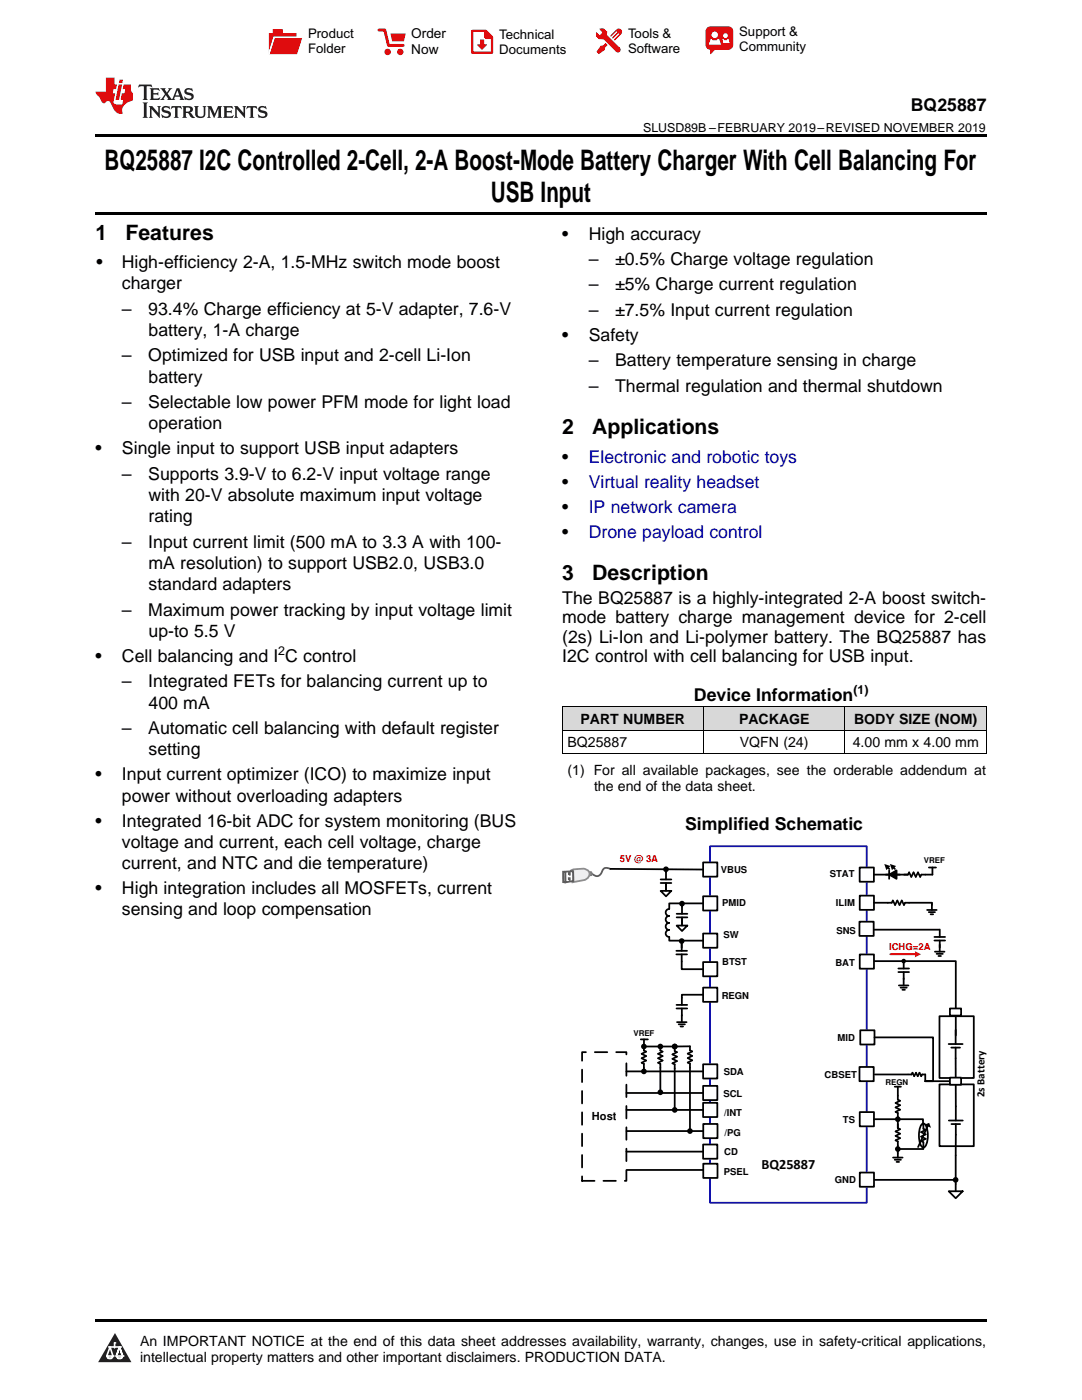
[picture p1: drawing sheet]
<svg xmlns="http://www.w3.org/2000/svg" width="216mm" height="279mm" viewBox="0 0 216 279" stroke-linecap="round" stroke-linejoin="round" font-family="sans-serif">
<defs><g id="words">
<g font-size="5.6">
<text x="20.8" y="33.9">BQ25887 I2C Controlled 2-Cell, 2-A Boost-Mode Battery Charger With Cell Balancing For</text>
<text x="97.9" y="40.3">USB Input</text>
</g>
<g font-size="4.2">
<text x="19" y="47.8">1</text>
<text x="25" y="47.8">Features</text>
<text x="112.2" y="86.6">2</text>
<text x="118.2" y="86.6">Applications</text>
<text x="112.2" y="115.8">3</text>
<text x="118.2" y="115.8">Description</text>
</g>
<g font-size="3.5">
<text x="181.8" y="22.2">BQ25887</text>
<text x="112.2" y="47.8">•</text>
<text x="117.5" y="47.8">High accuracy</text>
<text x="19.2" y="53.5">•</text>
<text x="24.3" y="53.5">High-efficiency 2-A, 1.5-MHz switch mode boost</text>
<text x="117.5" y="52.9">–</text>
<text x="122.7" y="52.9">±0.5% Charge voltage regulation</text>
<text x="24.3" y="57.7">charger</text>
<text x="117.5" y="58">–</text>
<text x="122.7" y="58">±5% Charge current regulation</text>
<text x="24.3" y="62.8">–</text>
<text x="29.6" y="62.8">93.4% Charge efficiency at 5-V adapter, 7.6-V</text>
<text x="117.5" y="63">–</text>
<text x="122.7" y="63">±7.5% Input current regulation</text>
<text x="29.6" y="67.1">battery, 1-A charge</text>
<text x="112.2" y="68.1">•</text>
<text x="117.5" y="68.1">Safety</text>
<text x="24.3" y="72.1">–</text>
<text x="29.6" y="72.1">Optimized for USB input and 2-cell Li-Ion</text>
<text x="29.6" y="76.4">battery</text>
<text x="117.5" y="73.1">–</text>
<text x="122.7" y="73.1">Battery temperature sensing in charge</text>
<text x="24.3" y="81.5">–</text>
<text x="29.6" y="81.5">Selectable low power PFM mode for light load</text>
<text x="117.5" y="78.2">–</text>
<text x="122.7" y="78.2">Thermal regulation and thermal shutdown</text>
<text x="29.6" y="85.7">operation</text>
<text x="19" y="90.7">•</text>
<text x="24.3" y="90.7">Single input to support USB input adapters</text>
<text x="24.3" y="95.8">–</text>
<text x="29.6" y="95.8">Supports 3.9-V to 6.2-V input voltage range</text>
<text x="112.2" y="92.4">•</text>
<text x="29.6" y="100">with 20-V absolute maximum input voltage</text>
<text x="112.2" y="97.4">•</text>
<text x="29.6" y="104.2">rating</text>
<text x="112.2" y="102.4">•</text>
<text x="112.2" y="107.4">•</text>
<text x="24.3" y="109.3">–</text>
<text x="29.6" y="109.3">Input current limit (500 mA to 3.3 A with 100-</text>
<text x="29.6" y="113.6">mA resolution) to support USB2.0, USB3.0</text>
<text x="29.6" y="117.8">standard adapters</text>
<text x="24.3" y="122.9">–</text>
<text x="29.6" y="122.9">Maximum power tracking by input voltage limit</text>
<text x="112.2" y="120.5">The BQ25887 is a highly-integrated 2-A boost switch-</text>
<text x="112.2" y="124.4">mode battery charge management device for 2-cell</text>
<text x="29.6" y="127.1">up-to 5.5 V</text>
<text x="112.2" y="128.2">(2s) Li-Ion and Li-polymer battery. The BQ25887 has</text>
<text x="19" y="132.1">•</text>
<text x="24.3" y="132.1">Cell balancing and I C control</text>
<text x="24.3" y="137.2">–</text>
<text x="29.6" y="137.2">Integrated FETs for balancing current up to</text>
<text x="112.2" y="132.1">I2C control with cell balancing for USB input.</text>
<text x="29.6" y="141.4">400 mA</text>
<text x="138.5" y="139.8">Device Information</text>
<text x="24.3" y="146.5">–</text>
<text x="29.6" y="146.5">Automatic cell balancing with default register</text>
<text x="19" y="155.8">•</text>
<text x="24.3" y="155.8">Input current optimizer (ICO) to maximize input</text>
<text x="29.6" y="150.7">setting</text>
<text x="24.3" y="160">power without overloading adapters</text>
<text x="19" y="165">•</text>
<text x="24.3" y="165">Integrated 16-bit ADC for system monitoring (BUS</text>
<text x="136.7" y="165.6">Simplified Schematic</text>
<text x="24.3" y="169.2">voltage and current, each cell voltage, charge</text>
<text x="24.3" y="173.5">current, and NTC and die temperature)</text>
<text x="19" y="178.5">•</text>
<text x="24.3" y="178.5">High integration includes all MOSFETs, current</text>
<text x="24.3" y="182.7">sensing and loop compensation</text>
</g>
<g font-size="3.5" fill="#0000c8">
<text x="117.5" y="92.4">Electronic and robotic toys</text>
<text x="117.5" y="97.4">Virtual reality headset</text>
<text x="117.5" y="102.4">IP network camera</text>
<text x="117.5" y="107.4">Drone payload control</text>
</g>
<g font-size="2.8">
<text x="113.2" y="149.2">BQ25887</text>
<text x="115.8" y="144.5">PART NUMBER</text>
<text x="147.5" y="144.5">PACKAGE</text>
<text x="147.6" y="149.2">VQFN (24)</text>
<text x="170.1" y="149.2">4.00 mm x 4.00 mm</text>
<text x="170.4" y="144.5">BODY SIZE (NOM)</text>
<text x="113.2" y="154.7">(1) For all available packages, see the orderable addendum at</text>
<text x="118.5" y="157.8">the end of the data sheet.</text>
<text x="151.9" y="233.4">BQ25887</text>
<text x="27.9" y="268.6">An IMPORTANT NOTICE at the end of this data sheet addresses availability, warranty, changes, use in safety-critical applications,</text>
<text x="27.9" y="271.8">intellectual property matters and other important disclaimers. PRODUCTION DATA.</text>
</g>
<g font-size="2.7">
<text x="82.1" y="7.7">Order</text>
<text x="82.1" y="10.7">Now</text>
</g>
<g font-size="2.6">
<text x="61.5" y="7.6">Product</text>
<text x="61.5" y="10.6">Folder</text>
<text x="99.6" y="7.8">Technical</text>
<text x="99.6" y="10.8">Documents</text>
<text x="125.3" y="7.6">Tools &amp;</text>
<text x="125.3" y="10.6">Software</text>
<text x="147.5" y="7.2">Support &amp;</text>
<text x="147.5" y="10.2">Community</text>
</g>
<g font-size="2.5">
<text x="128.3" y="26.3">SLUSD89B –FEBRUARY 2019–REVISED NOVEMBER 2019</text>
<text x="55.5" y="130.7">2</text>
<text x="170.3" y="138.4">(1)</text>
</g>
<g font-size="2.2">
<text x="196.5" y="219" transform="rotate(-90 196.5 219)">2s Battery</text>
<text x="118.1" y="223.5">Host</text>
</g>
<g font-size="1.9" fill="#f00">
<text x="123.7" y="172.1">5V @ 3A</text>
<text x="177.4" y="189.7">ICHG=2A</text>
</g>
<g font-size="1.9">
<text x="143.9" y="174.3">VBUS</text>
<text x="165.6" y="175.1">STAT</text>
<text x="144.1" y="180.8">PMID</text>
<text x="166.8" y="180.8">ILIM</text>
<text x="144.4" y="187.2">SW</text>
<text x="166.9" y="186.4">SNS</text>
<text x="144.1" y="192.6">BTST</text>
<text x="166.7" y="192.7">BAT</text>
<text x="144" y="199.3">REGN</text>
<text x="167.1" y="207.7">MID</text>
<text x="144.4" y="214.5">SDA</text>
<text x="164.6" y="215.2">CBSET</text>
<text x="144.4" y="218.8">SCL</text>
<text x="144.5" y="222.6">/INT</text>
<text x="144.6" y="226.8">/PG</text>
<text x="168.2" y="224">TS</text>
<text x="144.5" y="230.5">CD</text>
<text x="178.9" y="231.3">`</text>
<text x="144.4" y="234.5">PSEL</text>
<text x="166.6" y="236.2">GND</text>
</g>
<g font-size="1.6">
<text x="184.4" y="172.2">VREF</text>
<text x="126.4" y="206.8">VREF</text>
<text x="176.7" y="216.5">REGN</text>
</g>
</g></defs>
<g fill="#d8d8d8">
<path d="M112.2 141.1h28.2v4.7h-28.2z"/>
<path d="M140.4 141.1h28.2v4.7h-28.2z"/>
<path d="M168.6 141.1h28.2v4.7h-28.2z"/>
</g>
<path d="M22.9 266l3.3 5.9h-6.6z" fill-rule="evenodd" fill="#231f20"/>
<path d="M21.3 270.6h1.2l-.3 .5h-.3a.53 .53 0 0 1-.6-.5z" fill-rule="evenodd" fill="#fff"/>
<path d="M21.3 270.6h1.2l-.3 .5h-.3a.53 .53 0 0 1-.6-.5z" fill="none" stroke="#231f20" stroke-width=".33"/>
<path d="M21.3 270.6l1.2 .1-.3 .4h-.5z" fill="none" stroke="#fff" stroke-width=".33"/>
<path d="M22.9 268.9h.1" fill="none" stroke="#fff" stroke-width=".33"/>
<path d="M22.9 268v.9z" fill="#fff"/>
<path d="M22.9 268v.9z" fill="none" stroke="#fff" stroke-width=".33"/>
<circle cx="22.9" cy="268" r=".16" fill="#fff"/>
<path d="M21.8 268.8h.1" fill="none" stroke="#fff" stroke-width=".33"/>
<path d="M21.8 268.8h2.2z" fill="#fff"/>
<path d="M21.8 268.8h2.2z" fill="none" stroke="#fff" stroke-width=".33"/>
<circle cx="24" cy="268.8" r=".16" fill="#fff"/>
<path d="M23.2 270.6h.1" fill="none" stroke="#fff" stroke-width=".33"/>
<path d="M23.8 268.8l-.6 1.8z" fill-rule="evenodd" fill="#fff"/>
<path d="M23.8 268.8l-.6 1.8z" fill="none" stroke="#fff" stroke-width=".33"/>
<path d="M23.8 268.8l.7 1.8z" fill-rule="evenodd" fill="#fff"/>
<path d="M23.8 268.8l.7 1.8z" fill="none" stroke="#fff" stroke-width=".33"/>
<path d="M24.4 270.6h.1" fill="none" stroke="#fff" stroke-width=".33"/>
<circle cx="21.3" cy="270.6" r=".16" fill="#fff"/>
<path d="M22 268.8l-.7 1.8z" fill="#fff"/>
<path d="M22 268.8l-.7 1.8z" fill="none" stroke="#fff" stroke-width=".33"/>
<path d="M22 268.8l.5 1.8z" fill="#fff"/>
<path d="M22 268.8l.5 1.8z" fill="none" stroke="#fff" stroke-width=".33"/>
<circle cx="22.5" cy="270.6" r=".16" fill="#fff"/>
<path d="M23.3 270.6h1.2a.63 .63 0 0 1-.6 .5 .63 .63 0 0 1-.6-.5z" fill-rule="evenodd" fill="#fff"/>
<path d="M23.3 270.6h1.2a.63 .63 0 0 1-.6 .5 .63 .63 0 0 1-.6-.5z" fill="none" stroke="#231f20" stroke-width=".33"/>
<path d="M23.3 270.6h1.2l-.4 .5h-.5z" fill="none" stroke="#fff" stroke-width=".33"/>
<path d="M23.2 270.6h.1" fill="none" stroke="#fff" stroke-width=".33"/>
<circle cx="24.5" cy="270.6" r=".16" fill="#fff"/>
<path d="M19 263.2h177.8v.5h-177.8z" fill="#000"/>
<path d="M186.2 215.8h-1.6h4.9" fill="none" stroke="#000" stroke-width=".35"/>
<path d="M187.5 202.8h6.8v12.3h-6.8z" fill-rule="evenodd" fill="#fff"/>
<path d="M187.5 202.8h6.8v12.3h-6.8z" fill="none" stroke="#000" stroke-width=".35"/>
<path d="M187.5 216.4h6.8v12.3h-6.8z" fill-rule="evenodd" fill="#fff"/>
<path d="M133.5 181.4a.7 .7 0 0 0-.7 .7 .7 .7 0 0 0 .7 .7 .7 .7 0 0 0-.7 .7 .7 .7 0 0 0 .7 .7 .7 .7 0 0 0-.7 .7 .7 .7 0 0 0 .7 .7 .7 .7 0 0 0-.7 .7 .7 .7 0 0 0 .7 .7M174.3 191.8h16.4v14.8M187.5 216.4h6.8v12.3h-6.8z" fill="none" stroke="#000" stroke-width=".35"/>
<path d="M141.7 168.9h31.2v71.1h-31.2z" fill="none" stroke="#00f" stroke-width=".35"/>
<path d="M140.3 172.1h2.8v2.9h-2.8z" fill-rule="evenodd" fill="#fff"/>
<path d="M140.3 172.1h2.8v2.9h-2.8zM189.3 208.4h2.8M189.8 209.1h1.8M190.7 205.5v2.9M190.7 209.1v2.1" fill="none" stroke="#000" stroke-width=".35"/>
<path d="M121.8 173.4l-.7-.2a.95 .95 0 0 0-1 .9l-.6 .7a1.78 1.78 0 0 1-1.4-.4" fill="none" stroke="#595959" stroke-width=".35"/>
<path d="M117.5 173.9h.6a.6 .6 0 0 1 0 .9l-.6 .1z" fill-rule="evenodd" fill="#7f7f7f"/>
<path d="M114.3 173.5l1.9-.1a1.15 1.15 0 0 1 1.4 .8 1.15 1.15 0 0 1-.9 1.4l-2.4 .5z" fill-rule="evenodd" fill="#efefef"/>
<path d="M114.3 173.5l1.9-.1a1.15 1.15 0 0 1 1.4 .8 1.15 1.15 0 0 1-.9 1.4l-2.4 .5z" fill="none" stroke="#8c8c8c" stroke-width=".35"/>
<path d="M113.8 173.6l.3-.1 .4 .3 .1 2.1a.53 .53 0 0 1-.6 .2 .53 .53 0 0 1-.4-.5z" fill-rule="evenodd" fill="#7f7f7f"/>
<path d="M112.8 174l1.5-.1 .1 1.9-1.6 .3z" fill-rule="evenodd" fill="#fff"/>
<path d="M112.4 174h.4v2.1h-.4zM112.8 174l1.5-.1 .1 1.9-1.6 .3zM113.5 175.3h.2v.3h-.2zM113.5 174.2h.2v.4h-.2z" fill="none" stroke="#595959" stroke-width=".35"/>
<path d="M112.6 174v2.1" fill="none" stroke="#f9f9f9" stroke-width=".42"/>
<path d="M121.8 173.4l18.5 .1" fill="none" stroke="#000" stroke-width=".35"/>
<path d="M171.5 190.5h2.9v2.8h-2.9z" fill-rule="evenodd" fill="#fff"/>
<path d="M171.5 190.5h2.9v2.8h-2.9zM189.3 223.6h2.8M189.8 224.3h1.8M190.7 220.8v2.8M190.7 224.3v2.2" fill="none" stroke="#000" stroke-width=".35"/>
<path d="M140.3 178.9h2.8v2.8h-2.8z" fill-rule="evenodd" fill="#fff"/>
<path d="M140.3 178.9h2.8v2.8h-2.8zM140.3 180.3h-6.8v1.1" fill="none" stroke="#000" stroke-width=".35"/>
<path d="M140.3 186.3h2.8v2.8h-2.8z" fill-rule="evenodd" fill="#fff"/>
<g fill="none" stroke="#000" stroke-width=".35">
<path d="M131.8 177.8h2.2l-1.1 1.1zM131.8 175.5h2.2M131.8 176.2h2.2M132.9 173.5v2M132.9 176.2v1.6M133.5 187v.7h6.8M135 184.7h2.1l-1 1.1zM135 182.4h2.1M135 183.1h2.1M136 187.8v1.4M136.1 180.3v2.1M136.1 183.1v1.6"/>
<path d="M140.3 186.3h2.8v2.8h-2.8z"/>
</g>
<g fill="#000">
<circle cx="132.9" cy="173.5" r=".56"/>
<circle cx="136" cy="187.8" r=".56"/>
<circle cx="136.1" cy="180.3" r=".56"/>
</g>
<path d="M140.3 192h2.8v2.8h-2.8z" fill-rule="evenodd" fill="#fff"/>
<path d="M140.3 192h2.8v2.8h-2.8z" fill="none" stroke="#000" stroke-width=".35"/>
<path d="M140.3 197.1h2.8v2.8h-2.8z" fill-rule="evenodd" fill="#fff"/>
<path d="M135 189.8h2.1M135 190.5h2.1M136 190.5v2.9h4.3M136 188.3v1.5M140.3 198.5h-4.2v2M140.3 197.1h2.8v2.8h-2.8zM135 200.5h2.1M135 201.3h2.1M136.1 201.3v1.4M179.2 218.7v.8l.4 .2-.9 .4 .9 .5-.9 .4 .9 .5-.9 .4 .4 .2 .1 .8M179.2 224.3v.8l.4 .3-.9 .4 .9 .4-.9 .5 .9 .4-.9 .5 .4 .2 .1 .8" fill="none" stroke="#000" stroke-width=".35"/>
<path d="M184 224.3l.3-.1a2.34 2.34 0 0 1 .8 2.4v.6a1.98 1.98 0 0 1-.8 1.8 2.34 2.34 0 0 1-.9-2.4v-.6a2.57 2.57 0 0 1 .6-1.7z" fill-rule="evenodd" fill="#fff"/>
<g fill="none" stroke="#000" stroke-width=".35">
<path d="M135.1 204h1.9M135.4 204.4h1.3M135.8 204.9h.5M136 202.6v1.4M178.5 216.9h1.3M179.2 216.9v1.8M178.2 231h1.9M178.5 231.5h1.3M178.9 231.9h.5M179.2 228.6v.7h5M179.2 222.9v2.2M179.2 229.3v1.7"/>
<path d="M184 224.3l.3-.1a2.34 2.34 0 0 1 .8 2.4v.6a1.98 1.98 0 0 1-.8 1.8 2.34 2.34 0 0 1-.9-2.4v-.6a2.57 2.57 0 0 1 .6-1.7zM184.3 224.5v.8l.4 .2-.9 .4 .9 .5-.9 .4 .9 .5-.9 .4 .5 .2v.8M185.2 224.6l-2 4.3"/>
</g>
<g fill="#000">
<path d="M184.4 224.5l1-.4 .4 1z"/>
<circle cx="179.1" cy="229.3" r=".56"/>
</g>
<path d="M116.1 210h8.9v25.7h-8.9z" fill="none" stroke="#000" stroke-width=".35" stroke-dasharray="2.5 1.8"/>
<path d="M140.3 212.4h2.8v2.8h-2.8z" fill-rule="evenodd" fill="#fff"/>
<path d="M140.3 212.4h2.8v2.8h-2.8z" fill="none" stroke="#000" stroke-width=".35"/>
<path d="M140.3 216.7h2.8v2.8h-2.8z" fill-rule="evenodd" fill="#fff"/>
<path d="M140.3 216.7h2.8v2.8h-2.8z" fill="none" stroke="#000" stroke-width=".35"/>
<path d="M140.3 228.4h2.8v2.9h-2.8z" fill-rule="evenodd" fill="#fff"/>
<g fill="none" stroke="#000" stroke-width=".35">
<path d="M125 213.8h15.3M125 218.1h15.3M127.9 207.4h1.4M128.5 208.9v.8l.4 .2-.9 .4 .9 .5-.9 .4 .9 .4-.9 .5 .5 .2v1.5M131.8 208.9v.8l.4 .2-.9 .4 .9 .5-.9 .4 .9 .4-.9 .5 .5 .2v5.7M125 229.8h15.3M140.3 228.4h2.8v2.9h-2.8z"/>
<circle cx="128.5" cy="208.9" r=".18"/>
<circle cx="131.8" cy="208.9" r=".18"/>
</g>
<g fill="#000">
<circle cx="128.5" cy="208.9" r=".18"/>
<circle cx="128.5" cy="213.8" r=".56"/>
<circle cx="131.8" cy="208.9" r=".18"/>
<circle cx="131.8" cy="218" r=".56"/>
</g>
<path d="M171.5 173.1h2.9v2.9h-2.9z" fill-rule="evenodd" fill="#fff"/>
<path d="M171.5 173.1h2.9v2.9h-2.9zM177.2 173.1l.2 .3M177.4 174.6l1.5-.9v1.7zM177.4 173.7v1.7M178.3 173.1l.3 .3M185.3 173.1h1.5M186.1 173.1v1.5h-2.3l-.2 .4-.4-.9-.5 .9-.4-.9-.5 .9-.4-.9-.2 .5h-6.8M190.7 211.2v9.6M179.2 223.4h5v1.1M184.3 228.7v.6M190.7 226.5v4.1" fill="none" stroke="#000" stroke-width=".35"/>
<g fill="#000">
<path d="M176.4 172.4l1.3 .4-.8 .9zM177.6 172.4l1.2 .4-.8 .9zM177.4 174.6l1.5-.9v1.7z"/>
<circle cx="179.1" cy="223.4" r=".56"/>
</g>
<path d="M171.5 221.9h2.9v2.9h-2.9z" fill-rule="evenodd" fill="#fff"/>
<path d="M171.5 221.9h2.9v2.9h-2.9zM174.4 223.4h4.4" fill="none" stroke="#000" stroke-width=".35"/>
<path d="M177.6 190.4h5.2" fill="none" stroke="#f00" stroke-width=".35"/>
<path d="M182.5 189.8l1.3 .6-1.3 .7a1.43 1.43 0 0 0 0-1.3z" fill-rule="evenodd" fill="#f00"/>
<path d="M171.5 178.7h2.9v2.9h-2.9z" fill-rule="evenodd" fill="#fff"/>
<path d="M171.5 178.7h2.9v2.9h-2.9zM174.4 180.2h3.5l.3-.5 .4 .9 .4-.9 .5 .9 .4-.9 .5 .9 .2-.4h5.3v.4M185 181.6h1.9M185.3 182h1.3M185.7 182.5h.5M185.9 180.2v1.4M174.5 235.5h16.2M189.3 237.7h2.8l-1.4 1.4zM190.7 236.3v1.4" fill="none" stroke="#000" stroke-width=".35"/>
<circle cx="190.7" cy="235.5" r=".56" fill="#000"/>
<path d="M171.6 234h2.8v2.8h-2.8z" fill-rule="evenodd" fill="#fff"/>
<g fill="none" stroke="#000" stroke-width=".35">
<path d="M179.3 193.3h2.1M179.3 194h2.1M179.4 196.7h1.9M179.7 197.1h1.2M180.1 197.5h.5M180.3 191.8v1.5M180.3 194v2.7M171.6 234h2.8v2.8h-2.8zM190.7 230.6v5.7"/>
<circle cx="180.3" cy="191.8" r=".28"/>
</g>
<circle cx="180.3" cy="191.8" r=".28" fill="#000"/>
<path d="M171.5 212.9h2.8v2.9h-2.8z" fill-rule="evenodd" fill="#fff"/>
<path d="M171.5 212.9h2.8v2.9h-2.8z" fill="none" stroke="#000" stroke-width=".35"/>
<path d="M189.5 201.3h2.3v1.4h-2.3z" fill-rule="evenodd" fill="#fff"/>
<path d="M189.5 201.3h2.3v1.4h-2.3z" fill="none" stroke="#000" stroke-width=".35"/>
<path d="M189.5 215.1h2.3v1.4h-2.3z" fill-rule="evenodd" fill="#fff"/>
<path d="M174.6 214.4h6.6M181.3 214.4h.6l.2-.3 .3 .7 .4-.7 .3 .7 .4-.7 .3 .7 .2-.4h.6v1.4M189.5 215.1h2.3v1.4h-2.3zM125.1 233.5h15.7" fill="none" stroke="#000" stroke-width=".35"/>
<path d="M140.3 220.1h2.8v2.8h-2.8z" fill-rule="evenodd" fill="#fff"/>
<path d="M173.9 185.5h13.5M186.5 187h2.1M186.5 187.7h2.1M186.6 189.9h1.9M186.9 190.4h1.2M187.3 190.8h.5M187.5 185.5v1.5M187.5 187.7v2.2M134.6 209v.8l.5 .2-.9 .4 .9 .5-.9 .4 .9 .5-.9 .4 .4 .2v9.1M125 221.5h15.3M140.3 220.1h2.8v2.8h-2.8z" fill="none" stroke="#000" stroke-width=".35"/>
<circle cx="134.6" cy="221.5" r=".56" fill="#000"/>
<path d="M171.5 183.9h2.8v2.9h-2.8z" fill-rule="evenodd" fill="#fff"/>
<path d="M171.5 183.9h2.8v2.9h-2.8z" fill="none" stroke="#000" stroke-width=".35"/>
<path d="M140.3 224.3h2.9v2.8h-2.9z" fill-rule="evenodd" fill="#fff"/>
<path d="M128.5 207.4v1.5l9.2-.1v.8l.4 .2-.9 .5 .9 .4-.9 .5 .9 .4-.9 .5 .5 .2v13.4M125 225.7h15.3M140.3 224.3h2.9v2.8h-2.9z" fill="none" stroke="#000" stroke-width=".35"/>
<g fill="#000">
<circle cx="128.5" cy="208.9" r=".56"/>
<circle cx="131.8" cy="208.9" r=".56"/>
<circle cx="134.6" cy="208.9" r=".56"/>
<circle cx="137.7" cy="225.7" r=".56"/>
</g>
<path d="M171.7 205.6h2.8v2.9h-2.8z" fill-rule="evenodd" fill="#fff"/>
<path d="M171.7 205.6h2.8v2.9h-2.8zM174.5 207h11.7v8.8" fill="none" stroke="#000" stroke-width=".35"/>
<path d="M140.3 232.2h2.9v2.9h-2.9z" fill-rule="evenodd" fill="#fff"/>
<path d="M140.3 232.2h2.9v2.9h-2.9z" fill="none" stroke="#000" stroke-width=".35"/>
<path d="M112.2 150.4h84.6M112.2 145.7h84.6M112.2 141.1h84.6M112.2 141.1v9.3M140.4 141.1v9.3M168.6 141.1v9.3M196.8 141.1v9.3" fill="none" stroke="#000" stroke-width=".2"/>
<path d="M19 26.8h177.8v.6h-177.8zM19 42.3h177.8v.5h-177.8z" fill="#000"/>
<path d="M27.7 16.9l-.1 .6 .6-.3h.5v.2v2.2l-.2 .4h1l-.2-.4v-2.2v-.2h.5l.6 .3-.2-.6zM29.9 17.6l.2 .4v1.6l-.2 .4h1.9l.1-.6a1.09 1.09 0 0 1-1.3 .1v-.6h.6l.4 .2v-.7l-.2 .2h-.8v-.6l.2-.1a1.01 1.01 0 0 1 1 .3l-.1-.6zM32 17.6l.9 1.2-1 1.2h.9l-.2-.3 .5-.7 .5 .7-.3 .3h1.7l-.2-.3 .1-.4h1l.1 .4-.2 .3h1l-.3-.4-.7-2h-.5l-1 2.2-.8-1.1 .9-1.1h-.9l.2 .2-.4 .7-.4-.7 .2-.2zM35.4 18l.4 1h-.8zM37 17.7a.66 .66 0 0 0-.2 .8 .66 .66 0 0 0 .6 .4l.7 .2 .1 .2a.8 .8 0 0 1-.7 .4 .8 .8 0 0 1-.7-.5l.1 .8 .2-.2a.94 .94 0 0 0 1.1 .1 .94 .94 0 0 0 .4-.9 1.48 1.48 0 0 0-1.3-.6v-.4a1.1 1.1 0 0 1 1.2 .2l-.2-.6-.2 .1-.5-.1zM28.5 20.4l.2 .4v2.3l-.2 .4h1l-.2-.4v-2.3l.2-.4zM29.7 21.2l.2 .4v1.5l-.2 .4h.8l-.3-.4 .1-1.3 1.6 1.8v-2l.2-.4h-.7l.2 .2v1.1l-1.2-1.3zM32.5 21.3a.66 .66 0 0 0-.2 .8 .66 .66 0 0 0 .6 .4l.6 .2 .2 .2a.8 .8 0 0 1-.8 .4 .8 .8 0 0 1-.7-.5l.2 .7 .2-.1a.94 .94 0 0 0 1 .1 .94 .94 0 0 0 .5-1 1.47 1.47 0 0 0-1.3-.6l-.1-.3a1.1 1.1 0 0 1 1.3 .2l-.2-.6-.2 .1-.5-.2zM34.3 21.2l-.2 .6a.64 .64 0 0 1 .8-.3v1.6l-.2 .4h1l-.3-.4 .1-1.6a.66 .66 0 0 1 .8 .3l-.2-.6zM36.3 21.2l.3 .4v1.5l-.3 .4h1l-.2-.2v-.7h.5l.1 .1a.8 .8 0 0 0 1.2 .7l-1-1a.62 .62 0 0 0 .6-.5 .62 .62 0 0 0-.6-.7zM37.1 21.5h.1a.48 .48 0 0 1 .6 0 .48 .48 0 0 1 .1 .6l-.2 .1-.6 .1zM38.7 21.2l.2 .2a2.29 2.29 0 0 0 .4 2 1.05 1.05 0 0 0 1.7-.7v-1.3l.2-.2h-.8l.2 .4v1.1a.61 .61 0 0 1-.6 .6 .61 .61 0 0 1-.6-.6v-1.1l.3-.4zM41.3 21.2l.3 .4v1.5l-.3 .4h.8l-.2-.4v-1.4l.8 1.9 .9-1.9v1.4l-.2 .4h.9l-.2-.4v-1.5l.2-.4h-.8l-.7 1.5-.6-1.5zM44.5 21.2l.2 .4v1.5l-.2 .4h1.9l.2-.6a1.1 1.1 0 0 1-1.4 .2v-.7h.6l.4 .2v-.6l-.2 .1-.8 .1v-.6l.2-.1a1.02 1.02 0 0 1 1.1 .2l-.2-.5zM46.7 21.2l.2 .4v1.5l-.2 .4h.8l-.3-.4 .1-1.3 1.6 1.8v-2l.2-.4h-.7l.2 .2v1.1l-1.2-1.3zM49.3 21.2l-.1 .6a.64 .64 0 0 1 .8-.3v1.6l-.3 .4h1l-.2-.4v-1.6a.66 .66 0 0 1 .8 .3l-.1-.6zM51.7 21.3a.66 .66 0 0 0-.2 .7 .66 .66 0 0 0 .7 .5l.6 .2 .1 .2a.8 .8 0 0 1-.7 .4 .8 .8 0 0 1-.7-.5l.1 .7 .2-.1a.94 .94 0 0 0 1.1 .1 .94 .94 0 0 0 .4-1 1.48 1.48 0 0 0-1.2-.6l-.1-.3a1.1 1.1 0 0 1 1.2 .2l-.2-.6-.1 .1-.6-.2z" fill="#231f20"/>
<path d="M21.1 15.5v2.8h-2v.4l.9 .9a.96 .96 0 0 0 1 1 .59 .59 0 0 1 .5-.4 .59 .59 0 0 1 .5 .3l.4 .8a1.61 1.61 0 0 0 2.1 1.3 1.63 1.63 0 0 1 1.1-2.2l.9-.3v-1.5a1.6 1.6 0 0 1-.4-1.7h-1.4l-.2 .9h.5l-.2 .8h-.5l-.2 1v.3h.5l-.2 .9h-.7a.74 .74 0 0 1-1-.6l.3-1.6h-.5l.2-.8h.5l.1-.9h-.4v-1.4zM23.7 16.9l-.7 3h.8l.6-3zM23.8 15.9l-.1 .7h.7l.2-.7z" fill="#ee1d23"/>
<g fill="#d60000">
<path d="M54.4 5.8h2v.8h2.8v4.2h-5.5v-4.2h.7z" fill-rule="evenodd"/>
<path d="M54.7 7.5h5.6l-1 3.3h-5.6z" fill-rule="evenodd"/>
</g>
<path d="M54.6 7.4h5.8l-.1 .1h-5.5l-1.1 3.3z" fill-rule="evenodd" fill="#fff"/>
<path d="M54.6 7.4h5.8l-.1 .1h-5.5l-1.1 3.3z" fill="none" stroke="#fff" stroke-width=".2"/>
<path d="M75.6 6h1.2l.7 3.1h3" fill="none" stroke="#d60000" stroke-width=".56"/>
<g fill="#d60000">
<path d="M77.9 6.7h3.1l-.4 1.5h-2.3z" fill-rule="evenodd"/>
<circle cx="77.3" cy="10.4" r=".64"/>
<circle cx="79.9" cy="10.4" r=".64"/>
</g>
<path d="M94.2 6.2h2.7l1.3 1.2v3.1h-4z" fill="none" stroke="#d60000" stroke-width=".44"/>
<g fill="#d60000">
<path d="M95.8 7.9h.8v1h.6l-1 1.1-1-1v-.1h.6z" fill-rule="evenodd"/>
<path d="M96.6 6.2h.3l1.3 1.2v.4h-1.3l-.3-.4z" fill-rule="evenodd"/>
<path d="M119.6 5.7h.9l.6 .6 .1 .7 2.5 2.5-.8 .8-2.3-2.3-1.1-.2-.6-.6v-.8l.7 .6 .5-.4v-.2l-.4-.5z" fill-rule="evenodd"/>
<path d="M119.9 9.1h.4l.5-.5 .4 .4-.5 .5v.4l-1.2 .9-.5-.5z" fill-rule="evenodd"/>
<path d="M123 5.9a.67 .67 0 0 1 .9 0 .67 .67 0 0 1 0 .9z" fill-rule="evenodd"/>
<path d="M123 5.9l.9 .9-1.2 1.2h-.2l.1-.2 .9-.9 .1-.2h-.3l-.9 1h-.2v-.2l.9-1 .1-.2h-.3l-.9 1h-.2v-.2z" fill-rule="evenodd"/>
<circle cx="123.3" cy="9.9" r=".54"/>
</g>
<path d="M121.1 6.3l-.1 .7" fill="none" stroke="#d60000" stroke-width=".2"/>
<g fill="#d60000">
<path d="M141.1 5.5l.6-.2h3.6a.95 .95 0 0 1 1 .9v2.8a.95 .95 0 0 1-1 .9h-3.6a.95 .95 0 0 1-.9-.9v-2.8z" fill-rule="evenodd"/>
<path d="M141.7 9.9h.9l-.7 .9h-.2z" fill-rule="evenodd"/>
</g>
<g fill="#fff">
<path d="M144.3 8.6h1.3z"/>
<path d="M141.8 7.8h.3l.1 .2h.8l.2-.2h.3l.4 1.1h-2.5z" fill-rule="evenodd"/>
<path d="M144.2 7.8h.2l.2 .2h.4l.2-.2h.2l.2 .8h-1.3z" fill-rule="evenodd"/>
<circle cx="142.6" cy="6.9" r=".65"/>
<circle cx="144.8" cy="7.1" r=".48"/>
</g>
<use href="#words"/>
</svg>
